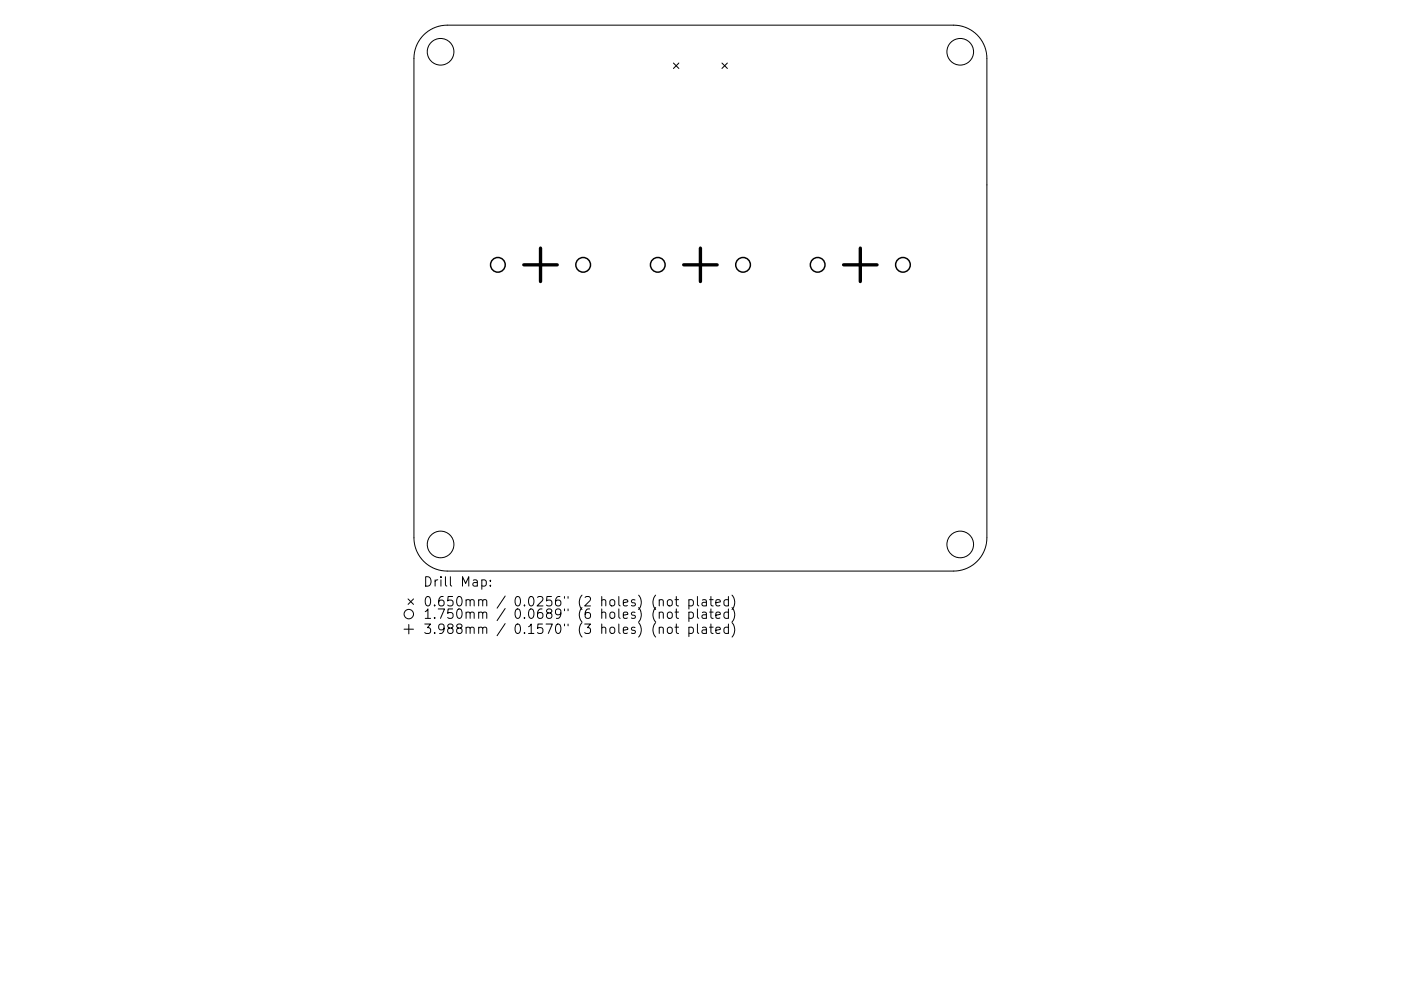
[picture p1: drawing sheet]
<svg xmlns="http://www.w3.org/2000/svg" width="297mm" height="210mm" viewBox="0 0 297 210" stroke-linecap="round" stroke-linejoin="round" font-family="sans-serif">
<defs><g id="words">
<g font-size="2.8">
<text x="89.7" y="124.5">Drill Map:</text>
<text x="89.7" y="128.7">0.650mm / 0.0256&quot; (2 holes) (not plated)</text>
<text x="89.7" y="131.3">1.750mm / 0.0689&quot; (6 holes) (not plated)</text>
<text x="89.7" y="134.5">3.988mm / 0.1570&quot; (3 holes) (not plated)</text>
</g>
</g></defs>
<g fill="none" stroke="#000" stroke-width=".21">
<path d="M89.8 7.4a7.1 7.1 0 0 1 5-2.1h107.4a7.1 7.1 0 0 1 7 7.1v101.7a7.1 7.1 0 0 1-7 7.1h-107.4a7.1 7.1 0 0 1-7-7.1v-101.7a7.1 7.1 0 0 1 2-5zM142.8 13.4l1.1 1.1M143.9 13.4l-1.1 1.1M153.1 13.4l1.1 1.1M154.2 13.4l-1.1 1.1M85.7 133.5h2M86.5 127.1l1.2 1.1M86.7 132.5v2M87.7 127.1l-1.2 1.1M102.2 123.1l.5-.1 .4 .4v.6l-.2 .3h-.7M104 124.2v.2M104 123.1v.2"/>
<path d="M139.8 127.4l.3-.2 .4 .1 .1 1.3M139.8 130.1a.5 .5 0 0 1 .8 0v1.1M139.8 133.3a.5 .5 0 0 1 .8 0v1.1M141.6 130.1a.54 .54 0 0 1 .5-.2 .54 .54 0 0 1 .4 .3v.6a.54 .54 0 0 1-.5 .4 .54 .54 0 0 1-.5-.4zM141.6 133.3a.54 .54 0 0 1 .5-.2 .54 .54 0 0 1 .4 .3v.6a.54 .54 0 0 1-.5 .4 .54 .54 0 0 1-.5-.4zM141.7 127.3l.2-.1a.54 .54 0 0 1 .6 .4v.6a.54 .54 0 0 1-.5 .4 .54 .54 0 0 1-.5-.4v-.6zM143.1 127.2h.8M143.1 129.9h.8M143.1 133.1h.8M143.4 126.6v1.7l.1 .2 .4 .1M143.4 129.2v1.7l.1 .2 .4 .1M143.4 132.4v1.7l.1 .2 .4 .1"/>
<path d="M146.1 127.3l.5-.1 .4 .4v.6l-.2 .3h-.7M146.1 130l.5-.1 .4 .3v.6l-.2 .3h-.7M146.1 133.2l.5-.1 .4 .3v.6l-.2 .3h-.7M146.1 127.2v2M146.1 129.9v2M146.1 133.1v2M147.9 126.6v1.7l.3 .3M147.9 129.2v1.7l.3 .3M147.9 132.4v1.7l.3 .3M148.9 127.3h.8l.1 1.3M148.9 130h.8l.1 1.2M148.9 133.2h.8l.1 1.2"/>
<path d="M149.8 127.7l-.7 .1a.39 .39 0 0 0-.3 .4 .39 .39 0 0 0 .3 .4l.7-.1M149.8 130.3l-.7 .1a.39 .39 0 0 0-.3 .4 .39 .39 0 0 0 .3 .4l.7-.1M149.8 133.5l-.7 .1a.39 .39 0 0 0-.3 .4 .39 .39 0 0 0 .3 .4l.7-.1M150.4 127.2h.8M150.4 129.9h.8M150.4 133.1h.8M150.7 126.6v1.7l.1 .2 .4 .1M150.7 129.2v1.7l.1 .2 .4 .1M150.7 132.4v1.7l.1 .2 .4 .1M151.8 127.9l.9-.2-.1-.4-.5-.1-.3 .3 .1 1h.7M151.8 130.5l.9-.2-.1-.3-.5-.1-.3 .2 .1 1h.7M151.8 133.7l.9-.2-.1-.3-.5-.1-.3 .2 .1 1h.7"/>
<path d="M154.4 127.3l-.5-.1-.4 .4v.6l.2 .3h.7M154.4 130l-.5-.1-.4 .3v.6l.2 .3h.7M154.4 133.2l-.5-.1-.4 .3v.6l.2 .3h.7M154.4 126.6v2M154.4 129.2v2M154.4 132.4v2M155.2 126.3a2.29 2.29 0 0 1 0 3M155.2 128.9a2.29 2.29 0 0 1 0 3.1M155.2 132.1a2.29 2.29 0 0 1 0 3.1"/>
<circle cx="93.4" cy="11" r="2.82"/>
<circle cx="203.6" cy="11" r="2.82"/>
<circle cx="93.4" cy="115.5" r="2.82"/>
<circle cx="203.6" cy="115.5" r="2.82"/>
<circle cx="86.7" cy="130.3" r="1"/>
</g>
<g fill="none" stroke="#000" stroke-width=".31">
<circle cx="105.6" cy="56.2" r="1.56"/>
<circle cx="123.6" cy="56.2" r="1.56"/>
<circle cx="139.5" cy="56.2" r="1.56"/>
<circle cx="157.5" cy="56.2" r="1.56"/>
<circle cx="173.4" cy="56.2" r="1.56"/>
<circle cx="191.4" cy="56.2" r="1.56"/>
</g>
<path d="M111.1 56.2h7M114.6 52.6v7.1M145 56.2h7M148.5 52.6v7.1M178.9 56.2h7M182.4 52.6v7.1" fill="none" stroke="#000" stroke-width=".71"/>
<use href="#words"/>
</svg>
